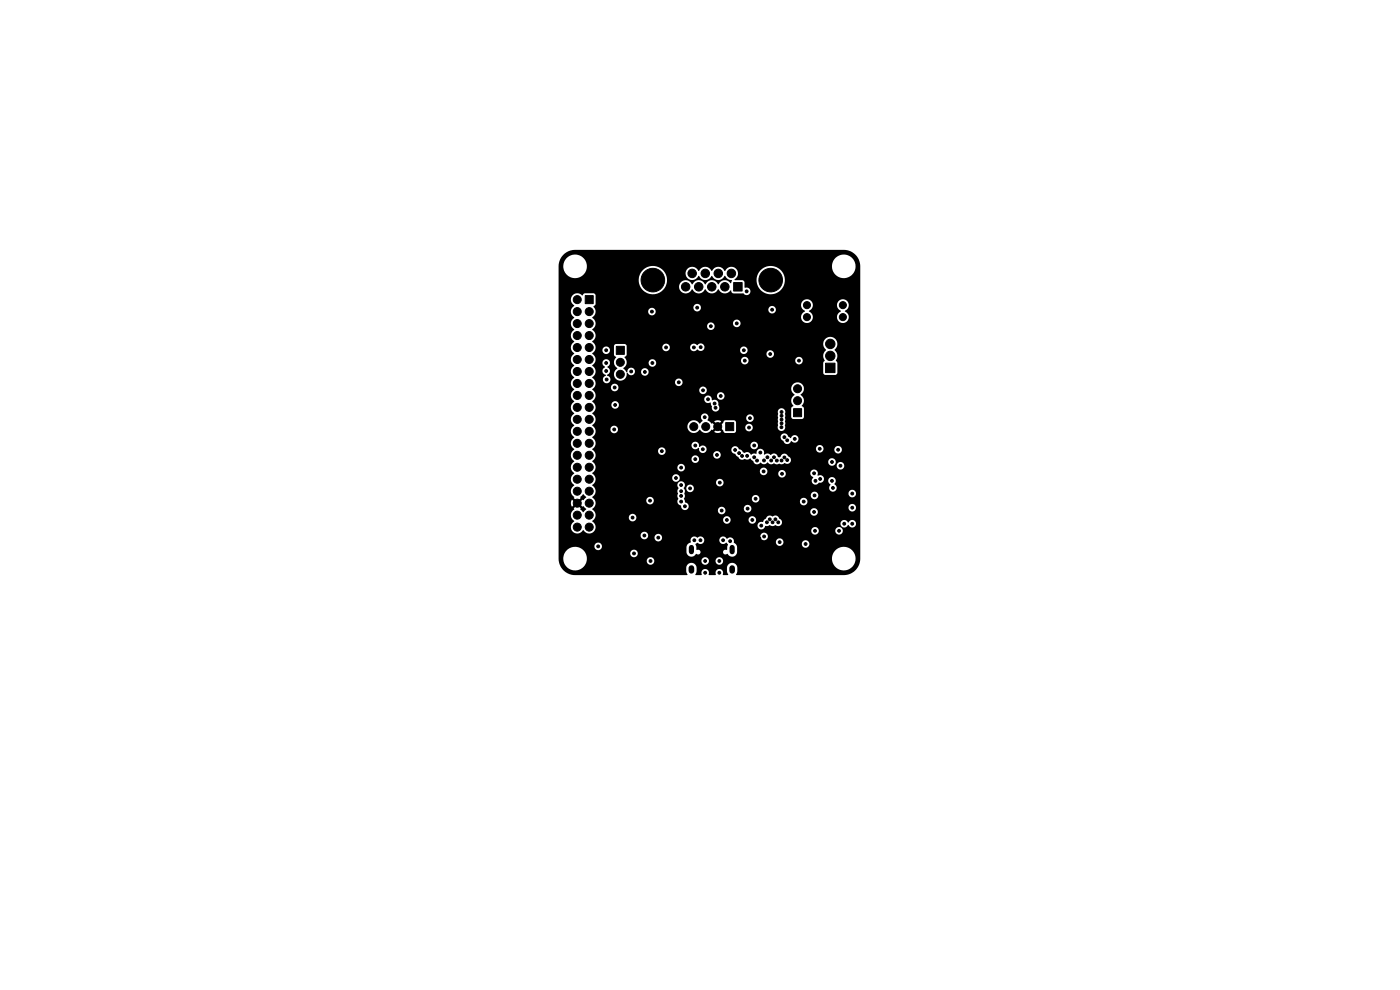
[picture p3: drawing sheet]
<svg xmlns="http://www.w3.org/2000/svg" width="297mm" height="210mm" viewBox="0 0 297 210" stroke-linecap="round" stroke-linejoin="round" font-family="sans-serif">
<path d="M146.7 116.1v.9M155.3 116.1v.9" fill="none" stroke="#000" stroke-width="1.1"/>
<path d="M146.7 120.5v.6M155.3 120.5v.6" fill="none" stroke="#000" stroke-width="1.2"/>
<g fill="#000" stroke="#000" stroke-width=".21">
<path d="M155.6 59.9h1.8v1.8h-1.8zM124.1 62.7h1.7v1.7h-1.7zM130.8 73.5h1.6v1.7h-1.6zM175.1 77h2v2h-2zM153.9 89.7h1.7v1.7h-1.7zM168.4 86.7h1.7v1.7h-1.7z"/>
<circle cx="138.5" cy="59.4" r="2.5"/>
<circle cx="146.8" cy="58" r=".9"/>
<circle cx="149.6" cy="58" r=".9"/>
<circle cx="152.4" cy="58" r=".9"/>
<circle cx="155.2" cy="58" r=".9"/>
<circle cx="163.5" cy="59.4" r="2.5"/>
<circle cx="122.5" cy="78.8" r=".85"/>
<circle cx="122.5" cy="76.3" r=".85"/>
<circle cx="122.5" cy="68.6" r=".85"/>
<circle cx="122.5" cy="71.2" r=".85"/>
<circle cx="122.5" cy="73.7" r=".85"/>
<circle cx="122.5" cy="63.6" r=".85"/>
<circle cx="122.5" cy="66.1" r=".85"/>
<circle cx="125" cy="73.7" r=".85"/>
<circle cx="125" cy="78.8" r=".85"/>
<circle cx="125" cy="68.6" r=".85"/>
<circle cx="125" cy="66.1" r=".85"/>
<circle cx="125" cy="71.2" r=".85"/>
<circle cx="125" cy="76.3" r=".85"/>
<circle cx="128.6" cy="74.3" r=".3"/>
<circle cx="128.6" cy="77" r=".3"/>
<circle cx="128.6" cy="78.7" r=".3"/>
<circle cx="131.6" cy="76.9" r=".85"/>
<circle cx="131.6" cy="79.4" r=".85"/>
<circle cx="133.9" cy="78.8" r=".3"/>
<circle cx="136.8" cy="78.9" r=".3"/>
<circle cx="138.3" cy="66.1" r=".3"/>
<circle cx="138.4" cy="77" r=".3"/>
<circle cx="138.4" cy="79.4" r=".3"/>
<circle cx="141.3" cy="73.7" r=".3"/>
<circle cx="145.5" cy="60.8" r=".9"/>
<circle cx="147.2" cy="73.7" r=".3"/>
<circle cx="147.9" cy="65.3" r=".3"/>
<circle cx="147.9" cy="77.8" r=".3"/>
<circle cx="148.2" cy="60.8" r=".9"/>
<circle cx="148.6" cy="73.7" r=".3"/>
<circle cx="150.8" cy="69.2" r=".3"/>
<circle cx="151" cy="60.8" r=".9"/>
<circle cx="153.8" cy="60.8" r=".9"/>
<circle cx="154.3" cy="65.2" r=".3"/>
<circle cx="156.3" cy="68.6" r=".3"/>
<circle cx="157.8" cy="74.3" r=".3"/>
<circle cx="158" cy="76.5" r=".3"/>
<circle cx="158.4" cy="61.8" r=".3"/>
<circle cx="163.4" cy="75.1" r=".3"/>
<circle cx="163.8" cy="65.7" r=".3"/>
<circle cx="169.5" cy="76.5" r=".3"/>
<circle cx="171.2" cy="64.7" r=".75"/>
<circle cx="171.2" cy="67.3" r=".75"/>
<circle cx="176.1" cy="75.5" r="1"/>
<circle cx="176.1" cy="73" r="1"/>
<circle cx="178.8" cy="67.3" r=".75"/>
<circle cx="178.8" cy="64.7" r=".75"/>
<circle cx="122.5" cy="86.4" r=".85"/>
<circle cx="122.5" cy="81.3" r=".85"/>
<circle cx="122.5" cy="83.9" r=".85"/>
<circle cx="122.5" cy="91.5" r=".85"/>
<circle cx="122.5" cy="89" r=".85"/>
<circle cx="122.5" cy="94" r=".85"/>
<circle cx="122.5" cy="99.1" r=".85"/>
<circle cx="122.5" cy="96.6" r=".85"/>
<circle cx="125" cy="91.5" r=".85"/>
<circle cx="125" cy="89" r=".85"/>
<circle cx="125" cy="81.3" r=".85"/>
<circle cx="125" cy="86.4" r=".85"/>
<circle cx="125" cy="99.1" r=".85"/>
<circle cx="125" cy="94" r=".85"/>
<circle cx="125" cy="83.9" r=".85"/>
<circle cx="125" cy="96.6" r=".85"/>
<circle cx="128.5" cy="97.6" r=".3"/>
<circle cx="128.7" cy="80.5" r=".3"/>
<circle cx="130.3" cy="91.1" r=".3"/>
<circle cx="130.4" cy="82.2" r=".3"/>
<circle cx="130.5" cy="85.9" r=".3"/>
<circle cx="136.2" cy="97.6" r=".3"/>
<circle cx="140.4" cy="95.7" r=".3"/>
<circle cx="144" cy="81.1" r=".3"/>
<circle cx="144.5" cy="99.2" r=".3"/>
<circle cx="147.2" cy="90.5" r=".85"/>
<circle cx="147.5" cy="94.5" r=".3"/>
<circle cx="147.5" cy="97.4" r=".3"/>
<circle cx="149.1" cy="95.3" r=".3"/>
<circle cx="149.1" cy="82.8" r=".3"/>
<circle cx="149.5" cy="88.5" r=".3"/>
<circle cx="149.7" cy="90.5" r=".85"/>
<circle cx="150.2" cy="84.7" r=".3"/>
<circle cx="151.6" cy="85.6" r=".3"/>
<circle cx="151.8" cy="86.5" r=".3"/>
<circle cx="152.1" cy="96.5" r=".3"/>
<circle cx="152.3" cy="90.5" r=".85"/>
<circle cx="152.9" cy="84" r=".3"/>
<circle cx="155.9" cy="95.5" r=".3"/>
<circle cx="156.8" cy="96.1" r=".3"/>
<circle cx="157.4" cy="96.7" r=".3"/>
<circle cx="158.5" cy="96.7" r=".3"/>
<circle cx="158.9" cy="90.7" r=".3"/>
<circle cx="159.1" cy="88.7" r=".3"/>
<circle cx="160" cy="94.5" r=".3"/>
<circle cx="160" cy="97" r=".3"/>
<circle cx="160.6" cy="97.7" r=".3"/>
<circle cx="161.3" cy="96" r=".3"/>
<circle cx="162.1" cy="97.7" r=".3"/>
<circle cx="162.8" cy="97" r=".3"/>
<circle cx="163.6" cy="97.7" r=".3"/>
<circle cx="164.2" cy="97" r=".3"/>
<circle cx="164.8" cy="97.7" r=".3"/>
<circle cx="165.8" cy="90.6" r=".3"/>
<circle cx="165.8" cy="89" r=".3"/>
<circle cx="165.8" cy="89.8" r=".3"/>
<circle cx="165.8" cy="88.2" r=".3"/>
<circle cx="165.8" cy="97.7" r=".3"/>
<circle cx="165.8" cy="87.4" r=".3"/>
<circle cx="166.4" cy="97" r=".3"/>
<circle cx="166.4" cy="92.7" r=".3"/>
<circle cx="167" cy="97.6" r=".3"/>
<circle cx="167" cy="93.4" r=".3"/>
<circle cx="168.6" cy="93.1" r=".3"/>
<circle cx="169.2" cy="85" r=".85"/>
<circle cx="169.2" cy="82.5" r=".85"/>
<circle cx="173.9" cy="95.2" r=".3"/>
<circle cx="176.5" cy="98" r=".3"/>
<circle cx="177.6" cy="92" r=".3"/>
<circle cx="177.8" cy="95.4" r=".3"/>
<circle cx="178.3" cy="98.8" r=".3"/>
<circle cx="122.5" cy="106.7" r=".85"/>
<circle cx="122.5" cy="104.2" r=".85"/>
<circle cx="122.5" cy="101.7" r=".85"/>
<circle cx="122.5" cy="109.3" r=".85"/>
<circle cx="122.5" cy="111.8" r=".85"/>
<circle cx="125" cy="106.7" r=".85"/>
<circle cx="125" cy="104.2" r=".85"/>
<circle cx="125" cy="101.7" r=".85"/>
<circle cx="125" cy="109.3" r=".85"/>
<circle cx="125" cy="111.8" r=".85"/>
<circle cx="126.9" cy="115.9" r=".3"/>
<circle cx="127.9" cy="117.9" r=".3"/>
<circle cx="134.2" cy="109.8" r=".3"/>
<circle cx="134.5" cy="117.4" r=".3"/>
<circle cx="136.7" cy="113.6" r=".3"/>
<circle cx="137.9" cy="106.2" r=".3"/>
<circle cx="138" cy="119" r=".3"/>
<circle cx="139.6" cy="114.1" r=".3"/>
<circle cx="143.4" cy="101.4" r=".3"/>
<circle cx="144.5" cy="106.4" r=".3"/>
<circle cx="144.5" cy="104.2" r=".3"/>
<circle cx="144.5" cy="105.2" r=".3"/>
<circle cx="144.5" cy="102.9" r=".3"/>
<circle cx="145.3" cy="107.4" r=".3"/>
<circle cx="146.3" cy="111.6" r=".3"/>
<circle cx="146.4" cy="103.6" r=".3"/>
<circle cx="147.3" cy="114.6" r=".3"/>
<circle cx="148.6" cy="114.6" r=".3"/>
<circle cx="149.6" cy="119" r=".3"/>
<circle cx="152.6" cy="119" r=".3"/>
<circle cx="152.7" cy="102.4" r=".3"/>
<circle cx="153.1" cy="108.3" r=".3"/>
<circle cx="153.4" cy="114.6" r=".3"/>
<circle cx="154.2" cy="110.3" r=".3"/>
<circle cx="154.9" cy="114.8" r=".3"/>
<circle cx="157.2" cy="109.4" r=".3"/>
<circle cx="158.6" cy="107.9" r=".3"/>
<circle cx="159.6" cy="110.3" r=".3"/>
<circle cx="160.3" cy="105.8" r=".3"/>
<circle cx="161.1" cy="114.2" r=".3"/>
<circle cx="161.1" cy="110.3" r=".3"/>
<circle cx="161.5" cy="111.5" r=".3"/>
<circle cx="162" cy="100" r=".3"/>
<circle cx="162.1" cy="113.8" r=".3"/>
<circle cx="162.7" cy="110.8" r=".3"/>
<circle cx="163.3" cy="110.2" r=".3"/>
<circle cx="163.9" cy="110.8" r=".3"/>
<circle cx="164.5" cy="110.2" r=".3"/>
<circle cx="165.1" cy="110.8" r=".3"/>
<circle cx="165.4" cy="115" r=".3"/>
<circle cx="165.9" cy="100.5" r=".3"/>
<circle cx="170.5" cy="106.4" r=".3"/>
<circle cx="170.9" cy="115.4" r=".3"/>
<circle cx="172.7" cy="108.6" r=".3"/>
<circle cx="172.7" cy="100.4" r=".3"/>
<circle cx="172.8" cy="105.1" r=".3"/>
<circle cx="172.9" cy="112.6" r=".3"/>
<circle cx="173" cy="102" r=".3"/>
<circle cx="174" cy="101.6" r=".3"/>
<circle cx="176.5" cy="102" r=".3"/>
<circle cx="176.6" cy="109.6" r=".3"/>
<circle cx="176.7" cy="103.5" r=".3"/>
<circle cx="178" cy="112.6" r=".3"/>
<circle cx="179.1" cy="111.1" r=".3"/>
<circle cx="180.8" cy="107.7" r=".3"/>
<circle cx="180.8" cy="104.7" r=".3"/>
<circle cx="180.8" cy="111.1" r=".3"/>
<circle cx="149.6" cy="121.5" r=".3"/>
<circle cx="152.6" cy="121.5" r=".3"/>
</g>
<path d="M119.5 54a3.5 3.5 0 0 1 2.6-1h56.9a3.5 3.5 0 0 1 3.5 3.5v62a3.5 3.5 0 0 1-3.5 3.5h-22.7l-.2-.1 .3-.7v-1a1.1 1.1 0 0 0-1.2-.8 1.1 1.1 0 0 0-1 1v1a.41 .41 0 0 1 .2 .6h-1a.85 .85 0 0 0-.5-1.2 .85 .85 0 0 0-1.1 .6v.6l-1.5-.1a.85 .85 0 0 0-.7-1.2 .85 .85 0 0 0-.8 1.3l-1.3-.1 .3-.7v-1a1.1 1.1 0 0 0-1.2-.8 1.1 1.1 0 0 0-1 1v1a.41 .41 0 0 1 .1 .6h-23.7a3.5 3.5 0 0 1-3.5-3.6h1v.2a2.5 2.5 0 0 0 2.4 2.4 2.5 2.5 0 0 0 2.6-2.1h12.7v.2a.8 .8 0 0 0 .9 .7 .8 .8 0 0 0 .7-.9h10v.2a.8 .8 0 0 0 .9 .7 .8 .8 0 0 0 .7-.9h1.4v.2a.8 .8 0 0 0 1.2 .6 .8 .8 0 0 0 .1-1.3h23.4v.2a2.5 2.5 0 0 0 3.8 2 2.5 2.5 0 0 0 0-4.2 2.5 2.5 0 0 0-3.8 2l-23.5-.1a.8 .8 0 0 0-1.2 .6h-1.4v-.1a.8 .8 0 0 0-.9-.6 .8 .8 0 0 0-.7 .7h-10v-.1a.8 .8 0 0 0-.9-.6 .8 .8 0 0 0-.7 .7h-12.7v-.8l-.3-.8h9.5a.8 .8 0 0 0 1.1 .9 .8 .8 0 0 0 .2-1.4 .8 .8 0 0 0-1.3 .4v.1h-9.5a2.5 2.5 0 0 0-2.7-1.2 2.5 2.5 0 0 0-2 2.3h-1v-2.6h7.6v.2a.8 .8 0 0 0 .8 .7 .8 .8 0 0 0 .8-.7h17.9v1.1a1.12 1.12 0 0 0 1 1 1.12 1.12 0 0 0 1.1-.6 .53 .53 0 0 0 .7 0 .53 .53 0 0 0 .1-.7 .53 .53 0 0 0-.7-.2l-.3-1.1 .2-.2a.4 .4 0 0 1 .7 .1 .8 .8 0 0 0 1-.9h3.2v.2a.88 .88 0 0 0 .6 .7 .88 .88 0 0 0 .9-.3l.3 .4-.2 1.1a.53 .53 0 0 0-.7 .4 .53 .53 0 0 0 .6 .6l.2-.1a1.13 1.13 0 0 0 1.1 .6 1.13 1.13 0 0 0 1-1l-.1-1.3-.6-.7v-.2h8.9a.8 .8 0 0 0 .6 .9 .8 .8 0 0 0 .9-.5h4v.2a.8 .8 0 0 0 1.2 .6 .8 .8 0 0 0 0-1.4 .8 .8 0 0 0-1.2 .6h-3.9a.8 .8 0 0 0-.6-1.1 .8 .8 0 0 0-1 .7h-8.9a.86 .86 0 0 0-.5-.9 .86 .86 0 0 0-1 .3 .83 .83 0 0 0-.9-.5 .83 .83 0 0 0-.7 .7h-3.2a.87 .87 0 0 0-.6-.7 .87 .87 0 0 0-.9 .3 .86 .86 0 0 0-1.1-.1 .86 .86 0 0 0-.3 1.1l-.6 .4-.3 .5h-17.9a.8 .8 0 0 0-.7-.9 .8 .8 0 0 0-.9 .7h-7.6v-2.3h17.4v.2a.8 .8 0 0 0 .6 .7 .8 .8 0 0 0 .9-.4h1.4v.1a.8 .8 0 0 0 1.1 .7 .8 .8 0 0 0 .5-1.1h20.9v.2a.8 .8 0 0 0 1.2 .6 .8 .8 0 0 0 0-1.4 .8 .8 0 0 0-1.2 .6h-20.9a.8 .8 0 0 0-.9-.4 .8 .8 0 0 0-.7 .7l-1.4-.1a.8 .8 0 0 0-.5-1.1 .8 .8 0 0 0-1 .7h-17.4v-50h2.6l.2 .8 .5 .5a1.6 1.6 0 0 0-.5 2l.5 .6a1.48 1.48 0 0 0 0 2.5 1.48 1.48 0 0 0 0 2.6 1.48 1.48 0 0 0 0 2.5 1.48 1.48 0 0 0 0 2.5 1.48 1.48 0 0 0 0 2.6 1.48 1.48 0 0 0 0 2.5 1.48 1.48 0 0 0 0 2.6 1.48 1.48 0 0 0 0 2.5 1.48 1.48 0 0 0 0 2.5 1.48 1.48 0 0 0 0 2.6 1.48 1.48 0 0 0 0 2.5 1.48 1.48 0 0 0 0 2.6 1.48 1.48 0 0 0 0 2.5 1.48 1.48 0 0 0 0 2.5 1.48 1.48 0 0 0 0 2.6l-.1 .1 .6 .7-.3 .3-.7-.6a1.34 1.34 0 0 0 0 1.5l.7-.6 .3 .3-.6 .7h.1a1.6 1.6 0 0 0-.5 2.1l.5 .6a1.4 1.4 0 0 0-.3 2.2 1.4 1.4 0 0 0 2.2-.3 1.41 1.41 0 0 0 2.5 0h45.9v.2a.8 .8 0 0 0 .9 .7 .8 .8 0 0 0 .7-.9h3.5v.2a.8 .8 0 0 0 1.2 .6 .8 .8 0 0 0 0-1.4 .8 .8 0 0 0-1.2 .6h-3.5v-.1a.8 .8 0 0 0-.9-.6 .8 .8 0 0 0-.7 .7h-45.9l.2-.6-.1-.5h34.4a.84 .84 0 0 0 .8 .9 .84 .84 0 0 0 .9-.7h.4l.4-.2a1.5 1.5 0 0 0 1.4 0 .8 .8 0 0 0 1.3-.4h12.4v.2a.85 .85 0 0 0 .8 .7 .85 .85 0 0 0 .8-.6 .82 .82 0 0 0 1.1 .6 .82 .82 0 0 0 .5-1.1 .82 .82 0 0 0-1.2-.3l-.4 .3a.82 .82 0 0 0-.9-.5 .82 .82 0 0 0-.7 .7h-12.4a1.07 1.07 0 0 0-.6-1.1 .8 .8 0 0 0-1.3-.4 .99 .99 0 0 0-1.5 .5l-.8 .7a.8 .8 0 0 0-1 .7h-34.4l-.7-.9 .7-.8h7.1a.8 .8 0 0 0 .5 .9 .8 .8 0 0 0 1-.4h18.5v.2a.8 .8 0 0 0 .9 .7 .8 .8 0 0 0 .7-.9h3.8v.2a.8 .8 0 0 0 1.2 .6 .8 .8 0 0 0 0-1.4 .8 .8 0 0 0-1.2 .6h-3.8v-.1a.8 .8 0 0 0-.9-.6 .8 .8 0 0 0-.7 .7h-18.5a.8 .8 0 0 0-.5-1.2 .8 .8 0 0 0-1 .7h-7.1v-.1a1.34 1.34 0 0 0-.5-1.4h26.5v.2a.8 .8 0 0 0 1.1 .7 .8 .8 0 0 0 .3-1.3h4.1v.2a.8 .8 0 0 0 1.3 .5h12.8v.2a.8 .8 0 0 0 1.2 .6 .8 .8 0 0 0 0-1.4 .8 .8 0 0 0-1.2 .6h-12.8l.3-.4v-.5h20.6a.8 .8 0 0 0 1.1 .9 .8 .8 0 0 0 .2-1.4 .8 .8 0 0 0-1.3 .4v.1h-20.6a.8 .8 0 0 0-.9-.5 .8 .8 0 0 0-.7 .7h-4.1a.8 .8 0 0 0-.8-.3 .8 .8 0 0 0-.6 .7h-26.5l-.2-.2 .2-.1a1.34 1.34 0 0 0 .4-1.8h10.9v.2a.8 .8 0 0 0 1.2 .6 .8 .8 0 0 0 0-1.4 .8 .8 0 0 0-1.2 .6h-10.9l-.6-.6a1.6 1.6 0 0 0 .3-2.3l-.3-.2 .1-.2h18v.3a.49 .49 0 0 1 0 .9l.1 .6a1.17 1.17 0 0 0 .1 1.2 .95 .95 0 0 0 .6 1.5 .82 .82 0 0 0 .8 .9 .82 .82 0 0 0 .8-.9 .82 .82 0 0 0-.8-.8l-.2-.8h14.4a.8 .8 0 0 0 .5 .8 .8 .8 0 0 0 .9-.2h8.8v.2a.8 .8 0 0 0 1.2 .6 .8 .8 0 0 0 0-1.4 .8 .8 0 0 0-1.2 .6h-8.8a.8 .8 0 0 0-.4-1.3h11.5v.2a.8 .8 0 0 0 1.1 .7 .8 .8 0 0 0 .3-1.3h6.6v.2a.8 .8 0 0 0 1.2 .6 .8 .8 0 0 0 0-1.4 .8 .8 0 0 0-1.2 .6h-6.6a.8 .8 0 0 0-.8-.3 .8 .8 0 0 0-.6 .7h-11.6a.8 .8 0 0 0-.9 .7h-14.4l.2-.4-.1-.5a1.2 1.2 0 0 0-.2-1.3h.6v.2a.8 .8 0 0 0 1.2 .6 .8 .8 0 0 0 0-1.4 .8 .8 0 0 0-1.2 .6h-.6l.3-.7-.3-.5h6.9a.8 .8 0 0 0 1.1 .8 .8 .8 0 0 0 .2-1.3 .8 .8 0 0 0-1.3 .3v.2h-6.9a.8 .8 0 0 0-.8-.1 .8 .8 0 0 0-.5 .6h-18a1.35 1.35 0 0 0 .6-1.5h16.3v.2a.8 .8 0 0 0 1.2 .6 .8 .8 0 0 0 0-1.4 .8 .8 0 0 0-1.2 .6h-16.3l-.7-.9 .6-.6 .2-.7h17.3a.8 .8 0 0 0 1.2 .8h16.3v.2a.8 .8 0 0 0 .6 .7 .8 .8 0 0 0 .9-.4h2.4v.2a.8 .8 0 0 0 .9 .7 .8 .8 0 0 0 .7-1h5.2l.1 .5 .5 .4v.2a.84 .84 0 0 0 0 1.3 .84 .84 0 0 0 1.3-.3 .8 .8 0 0 0 .9-.5h1l.1 .5 .4 .4a.86 .86 0 0 0-.2 1.1 .86 .86 0 0 0 1.2 .2 1 1 0 0 0-.2-1.5 .81 .81 0 0 0-.1-1.3 .81 .81 0 0 0-1.2 .6h-1a.85 .85 0 0 0-.2-1 .85 .85 0 0 0-1 0 .87 .87 0 0 0-.3-1.1 .87 .87 0 0 0-1.1 .1l-.2 .4h-5.2a.8 .8 0 0 0-.9-.6 .8 .8 0 0 0-.7 .7h-2.4a.8 .8 0 0 0-.5-1.2 .8 .8 0 0 0-1 .7h-16.3a.8 .8 0 0 0 0-1.4 .8 .8 0 0 0-1.2 .6h-17.3l-.2-.7-.6-.6 .5-.5h20.6a.8 .8 0 0 0 1.1 .9 .8 .8 0 0 0 .2-1.4 .8 .8 0 0 0-1.3 .4v.1h-20.6a1.34 1.34 0 0 0-.1-1.7h13.6v.2a.8 .8 0 0 0 1.2 .6h10.5v.2a.8 .8 0 0 0 1.2 .6 .8 .8 0 0 0 0-1.4 .8 .8 0 0 0-1.2 .6h-10.5a.8 .8 0 0 0 0-1.4 .8 .8 0 0 0-1.2 .6h-13.6l-.4-.3 .7-.9h20.4v.2a.88 .88 0 0 0 .6 .7 .88 .88 0 0 0 .9-.3 .85 .85 0 0 0 .7 1.1 .85 .85 0 0 0 1-.7h5.2v.1a1.09 1.09 0 0 0 .9 .9l.5 .5a1.17 1.17 0 0 0 1.5 .4l.1 .1a.94 .94 0 0 0 1.1-.2l.6 .6a.87 .87 0 0 0 .7 .7 .87 .87 0 0 0 .9-.4 .92 .92 0 0 0 1.5 0 1.06 1.06 0 0 0 1.4 .2l.4 .2 .7-.1a.86 .86 0 0 0 1-.2l.8 .2 .5-.5h8v.2a.8 .8 0 0 0 1.2 .6h.6v.2a.8 .8 0 0 0 1.2 .6 .8 .8 0 0 0 0-1.4 .8 .8 0 0 0-1.2 .6h-.6a.8 .8 0 0 0 0-1.4 .8 .8 0 0 0-1.2 .6h-8v-.7l-.5-.4a.87 .87 0 0 0-.8-.6 .87 .87 0 0 0-.8 .7l-.3 .1-.2-.1a.92 .92 0 0 0-.7-.7 .92 .92 0 0 0-.9 .3 .95 .95 0 0 0-1.4-.1 .91 .91 0 0 0-.3-.9 .91 .91 0 0 0-1-.1l-.3 .4v.5l-.6-.1-.5 .3-.2-.1a.92 .92 0 0 0-1.3-.3l-.6-.6-.5-.2a.87 .87 0 0 0-.8-.6 .87 .87 0 0 0-.9 .7h-5.2v-.2a.87 .87 0 0 0-.6-.7 .87 .87 0 0 0-.9 .3l-.1-.4h10.9a.8 .8 0 0 0 .4 .8 .8 .8 0 0 0 .9-.1h12.6v.2a.8 .8 0 0 0 .8 .7 .8 .8 0 0 0 .8-.7h2.3v.2a.8 .8 0 0 0 1.2 .6 .8 .8 0 0 0 0-1.4 .8 .8 0 0 0-1.2 .6h-2.3a.8 .8 0 0 0-.7-.9 .8 .8 0 0 0-.9 .7h-12.6l.1-.1a.8 .8 0 0 0-.3-1.2 .8 .8 0 0 0-1.1 .6h-10.9a.8 .8 0 0 0-.8-.7 .8 .8 0 0 0-.8 .7h-20.4a2.06 2.06 0 0 0-.6-1.7h39.9a.96 .96 0 0 0 .6 .9 .86 .86 0 0 0 .9 .6 .86 .86 0 0 0 .8-.6 .84 .84 0 0 0 1 .2 .84 .84 0 0 0 .5-.9 .86 .86 0 0 0-.9-.6 .86 .86 0 0 0-.8 .6l-.5-.3a.81 .81 0 0 0-.8-.7 .81 .81 0 0 0-.8 .8h-39.9a1.35 1.35 0 0 0 .6-1.7h3.2v.2a.8 .8 0 0 0 1.2 .6 .8 .8 0 0 0 0-1.4h15.1v.2a1.4 1.4 0 0 0 1.1 1.2 1.4 1.4 0 0 0 1.6-.7 1.48 1.48 0 0 0 2.5 0l.1 .2 .7-.7 .3 .4-.5 .7a1.34 1.34 0 0 0 1.4-.1l-.6-.6 .3-.4 1 1.2 2 .1 .4-.4 .1-.9h1.9a.8 .8 0 0 0 .8 .9 .8 .8 0 0 0 .8-1h5.3v.2a.82 .82 0 0 0 1.1 .7 .82 .82 0 0 0 .4-1.2v-2.4a.82 .82 0 0 0-.8-1.2 .82 .82 0 0 0-.6 1.2l-.1 2.7h-5.3a.8 .8 0 0 0-.9-.6 .8 .8 0 0 0-.7 .7h-1.9l-.1-1.1-.4-.4-2 .1-1 1.2-.3-.4 .6-.7a1.34 1.34 0 0 0-1.5 .1l.6 .6-.3 .4-.7-.7-.2 .1-.8-.7 .2-.5h8v.2a.8 .8 0 0 0 1.2 .6 .8 .8 0 0 0 0-1.4 .8 .8 0 0 0-1.2 .6h-8a.83 .83 0 0 0-1.2-.8 .83 .83 0 0 0 0 1.5l-.6 .6a1.63 1.63 0 0 0-1.8-.7 1.35 1.35 0 0 0-.9 1.2h-15.1a.8 .8 0 0 0-1.2 .6h-3.2l-.7-.7a1.6 1.6 0 0 0 .3-2.4l-.3-.1a1.69 1.69 0 0 0 .6-2h3.5v.2a.8 .8 0 0 0 1.2 .6 .8 .8 0 0 0 0-1.4 .8 .8 0 0 0-1.2 .6h-3.5l-.6-.7 .5-.5h23.3v.2a.88 .88 0 0 0 1.3 .6l.3 .8a.83 .83 0 0 0 1 1.1 .83 .83 0 0 0 .4-1.5 .86 .86 0 0 0-.4-.9 .86 .86 0 0 0-.9 0l-.3-.7-.4-.3h1.7a.8 .8 0 0 0 1.1 .9 .8 .8 0 0 0 .2-1.4 .8 .8 0 0 0-1.3 .4v.1h-1.7a.8 .8 0 0 0-1 .7h-23.2a1.51 1.51 0 0 0-.6-2l.5-.5h3.5a.8 .8 0 0 0 .5 .8 .8 .8 0 0 0 .9-.2h17.3v.2a.8 .8 0 0 0 1.1 .7 .8 .8 0 0 0 .4-1.2h18l.2 .8 .6 .5a1.52 1.52 0 0 0-.3 2.4l-.5 .5 .1 1.9 .4 .4h1.9l.3-.3v-2l-.4-.4a1.58 1.58 0 0 0-.3-2.5 1.37 1.37 0 0 0 .2-2.3 1.37 1.37 0 0 0-2.2 1l-18-.1a.8 .8 0 0 0-.9-.3 .8 .8 0 0 0-.6 .7h-17.3a.8 .8 0 0 0-.3-1.2 .8 .8 0 0 0-1.1 .6l-3.4-.1a1.51 1.51 0 0 0-.6-1.9 1.48 1.48 0 0 0 0-2.6l.6-.6h1.6l.1 .5 .5 .4a.91 .91 0 0 0-.6 1 .91 .91 0 0 0 .8 .8 .91 .91 0 0 0-.7 .8 .91 .91 0 0 0 .6 .9h.4l.4-.3h13.9v.2a.8 .8 0 0 0 1.2 .6 .8 .8 0 0 0 0-1.4 .8 .8 0 0 0-1.2 .6h-13.9a.88 .88 0 0 0-.6-1.4 .94 .94 0 0 0 .4-1.5l-.3-.2a.82 .82 0 0 0 .4-1.4 .82 .82 0 0 0-1.4 .4h-1.6l.1-.1a1.94 1.94 0 0 0-.6-1.9l.6-.7h1.5v.2a.8 .8 0 0 0 1.2 .6 .8 .8 0 0 0 0-1.4 .8 .8 0 0 0-1.2 .6h-1.5v-.8h3.9l.1 1.9 .4 .5a1.5 1.5 0 0 0 .3 2.3 1.4 1.4 0 0 0-.7 1.8 1.4 1.4 0 0 0 1.7 .8 1.4 1.4 0 0 0 1-1.6h.1a.82 .82 0 0 0 .9 .5 .82 .82 0 0 0 .7-.8h1.3v.2a.8 .8 0 0 0 1.2 .6 .8 .8 0 0 0 0-1.4 .8 .8 0 0 0-1.2 .6l-1.3-.1a.85 .85 0 0 0-1-.7 .85 .85 0 0 0-.7 1l-.8-.9 .6-.5 .2-.7h4.6a.8 .8 0 0 0 1.1 .9 .8 .8 0 0 0 .3-1.4h18.2v.2a.8 .8 0 0 0 .9 .7 .8 .8 0 0 0 .7-.9h9.9v.2a.8 .8 0 0 0 1.2 .6 .8 .8 0 0 0 0-1.4 .8 .8 0 0 0-1.2 .6h-9.9v-.1a.8 .8 0 0 0-.9-.6 .8 .8 0 0 0-.7 .7h-18.3a.8 .8 0 0 0-1.3 .5h-4.6l-.1-.6-.4-.5 .4-.5 .1-1.7h7.5a.8 .8 0 0 0 .8 .9 .8 .8 0 0 0 .8-.9h4.3v.2a.86 .86 0 0 0 .7 .7 .86 .86 0 0 0 .9-.4v.1a.8 .8 0 0 0 1.2 0h7.8v.2a.8 .8 0 0 0 1.2 .6h4.4v.2a.8 .8 0 0 0 1.2 .6 .8 .8 0 0 0 0-1.4 .8 .8 0 0 0-1.2 .6h-4.4a.8 .8 0 0 0 0-1.4 .8 .8 0 0 0-1.2 .6h-7.7a.84 .84 0 0 0-.2-1.2 .84 .84 0 0 0-1.2 .2h-.1a.8 .8 0 0 0-.8-.3 .8 .8 0 0 0-.6 .7l-4.3-.1a.8 .8 0 0 0-.8-.6 .8 .8 0 0 0-.8 .7h-7.5l-.1-.4-.4-.2h-1.9l-.4 .4h-3.9l-.3-.6h48.6a1.89 1.89 0 0 0 .6 1.5 1.67 1.67 0 0 0-.2 2.2l-.4 .4v2.2l.2 .3 .3 .1h2.1l.3-.1 .1-.3v-2.1l-.3-.4a1.78 1.78 0 0 0-.3-2.4 1.51 1.51 0 0 0-.1-2.5 1.51 1.51 0 0 0-2.3 1.1h-48.6l-.4-.4a1.48 1.48 0 0 0 0-2.5l.7-.8h23.7a.8 .8 0 0 0 1.2 .8 .8 .8 0 0 0 0-1.4h4.3v.2a.8 .8 0 0 0 1.2 .6 .8 .8 0 0 0 0-1.4 .8 .8 0 0 0-1.2 .6h-4.3a.8 .8 0 0 0-1.2 .6h-23.7v-.1a2.06 2.06 0 0 0-.6-1.7l.5-.5 .2-.8h11.1a.8 .8 0 0 0 1.1 .9 .8 .8 0 0 0 .2-1.4 .8 .8 0 0 0-1.3 .4v.1h-11.1l-.4-.8h21.1v.1a.8 .8 0 0 0 .7 .8 .8 .8 0 0 0 .8-.5h14.4v.2a.8 .8 0 0 0 1.2 .6 .8 .8 0 0 0 0-1.4 .8 .8 0 0 0-1.2 .6h-14.4a.79 .79 0 0 0-.2-1h21.5v.2a1.58 1.58 0 0 0 .9 1.2 1.27 1.27 0 0 0-.8 1.8 1.27 1.27 0 0 0 1.9 .4 1.27 1.27 0 0 0 0-1.9l-.3-.2 .1-.2a1.25 1.25 0 0 0 .7-1.3h5.2v.2a1.58 1.58 0 0 0 .8 1.2 1.27 1.27 0 0 0-.8 1.8 1.27 1.27 0 0 0 1.9 .4 1.27 1.27 0 0 0 0-1.9l-.3-.3a1.28 1.28 0 0 0 .4-2.2 1.28 1.28 0 0 0-2 .8h-5.2v-.2a1.25 1.25 0 0 0-1.3-.9 1.25 1.25 0 0 0-1.2 1.1h-21.6a.8 .8 0 0 0-1.2 .6h-21.1l-.1-.2 .5-.5v-1.8l-.2-.3-.3-.2h-1.9l-.4 .5a1.46 1.46 0 0 0-1.5-.4 1.46 1.46 0 0 0-1 1.2h-2.6v-4.2h17v.3a3 3 0 0 0 2.4 2.8 3 3 0 0 0 3.3-1.7h2.9v.3a1.45 1.45 0 0 0 1.2 1.2 1.45 1.45 0 0 0 1.6-.8 1.53 1.53 0 0 0 1.3 .8 1.53 1.53 0 0 0 1.4-.8 1.53 1.53 0 0 0 1.4 .8 1.53 1.53 0 0 0 1.4-.8 1.55 1.55 0 0 0 2.6 .2l.3 .5 .2 .1h2.1a.85 .85 0 0 0 1.1 .4 .85 .85 0 0 0 .4-1.2 .85 .85 0 0 0-1.1-.4l-.2-1.4-.3-.2h-1.6l-.1-.1h4.7a3 3 0 0 0 4.3 2.9 3 3 0 0 0 .5-5.2 3 3 0 0 0-4.8 1.9v.4h-4.7a1.44 1.44 0 0 0 .2-2.4 1.44 1.44 0 0 0-2.2 .6 1.52 1.52 0 0 0-1.4-.9 1.52 1.52 0 0 0-1.4 .9 1.52 1.52 0 0 0-1.4-.9 1.52 1.52 0 0 0-1.4 .9 1.44 1.44 0 0 0-2.2-.6 1.44 1.44 0 0 0 0 2.3 1.44 1.44 0 0 0 2.2-.7 1.53 1.53 0 0 0 1.4 .9 1.53 1.53 0 0 0 1.4-.9 1.53 1.53 0 0 0 1.4 .9 1.53 1.53 0 0 0 1.4-.9 1.85 1.85 0 0 0 1.5 1l-.3 .6a1.51 1.51 0 0 0-2.6 .2 1.52 1.52 0 0 0-1.4-.9 1.52 1.52 0 0 0-1.4 .9 1.52 1.52 0 0 0-1.4-.9 1.52 1.52 0 0 0-1.4 .9 1.45 1.45 0 0 0-1.5-.8 1.45 1.45 0 0 0-1.2 1.2h-2.9a3 3 0 0 0-2-4.2 3 3 0 0 0-3.7 2.8h-17v-2.9h1v.2a2.5 2.5 0 0 0 2.6 2.4 2.5 2.5 0 0 0 2.4-2.6h52v.2a2.5 2.5 0 0 0 3.8 2 2.5 2.5 0 0 0 0-4.2 2.5 2.5 0 0 0-3.8 2l-52-.1a2.5 2.5 0 0 0-2.5-2.3 2.5 2.5 0 0 0-2.5 2.4h-1v-.2a3.5 3.5 0 0 1 1-2.2zM122.6 107.2l.3-.3 .7 .6 .2-.1 .5 .7-.6 .5-.6-.5 .1-.2zM123.1 105.4l.6-.6 .7 .7-.6 .6-.2-.1-.7 .6-.3-.3 .6-.7z" fill="#000"/>
</svg>
